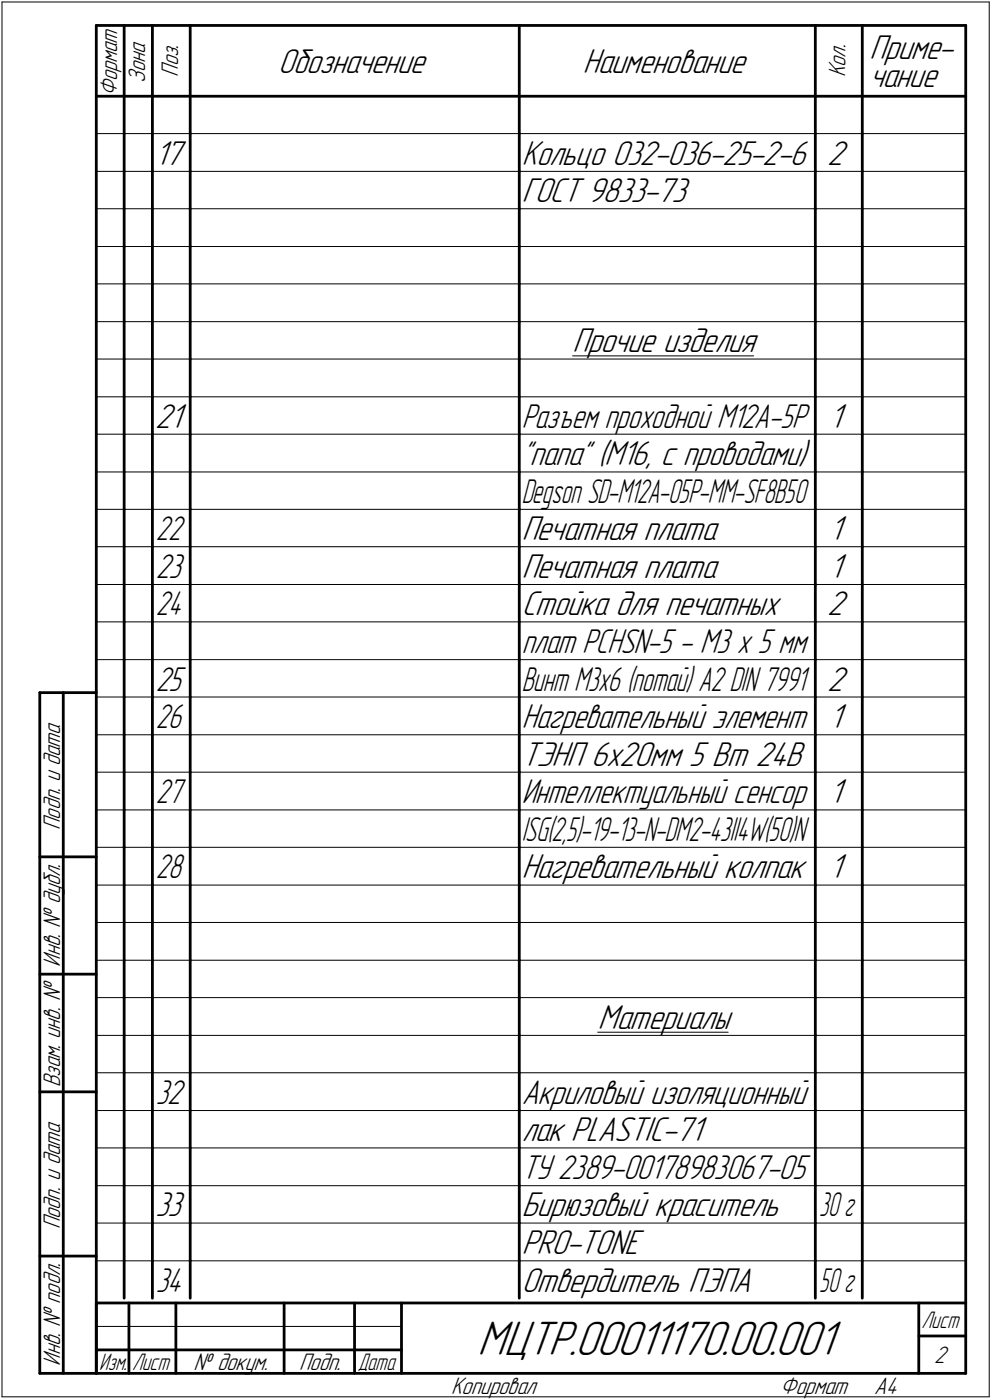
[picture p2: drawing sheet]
<svg xmlns="http://www.w3.org/2000/svg" width="211mm" height="298mm" viewBox="0 0 211 298" stroke-linecap="round" stroke-linejoin="round" font-family="sans-serif">
<defs><g id="words">
<text font-size="10.9" x="101.6" y="288.5">МЦТР.00011170.00.001</text>
<g font-size="7.8">
<text x="59.2" y="15.5">Обозначение</text>
<text x="124" y="15.5">Наименование</text>
<text x="185" y="12.6">Приме-</text>
<text x="185" y="18.5">чание</text>
<text x="33" y="35">17</text>
<text x="111" y="35">Кольцо 032-036-25-2-6</text>
<text x="176" y="35">2</text>
<text x="111" y="43">ГОСТ 9833-73</text>
<text x="121.8" y="75">Прочие изделия</text>
<text x="33" y="91">21</text>
<text x="176.5" y="91">1</text>
<text x="111" y="99">&quot;</text>
<text x="112.8" y="99">папа&quot; (М16, с проводами)</text>
<text x="111" y="115">Печатная плата</text>
<text x="176.5" y="115">1</text>
<text x="111" y="123">Печатная плата</text>
<text x="176.5" y="123">1</text>
<text x="111" y="131">Стойка для печатных</text>
<text x="176" y="131">2</text>
<text x="176" y="147">2</text>
<text x="176.5" y="155">1</text>
<text x="111" y="163">ТЭНП 6х20мм 5 Вт 24В</text>
<text x="176.5" y="171">1</text>
<text x="111" y="187">Нагревательный колпак</text>
<text x="176.5" y="187">1</text>
<text x="127.2" y="219">Материалы</text>
<text x="111" y="235">Акриловый изоляционный</text>
<text x="111" y="243">лак PLASTIC-71</text>
<text x="111" y="259">Бирюзовый краситель</text>
<text x="111" y="267">PRO-TONE</text>
<text x="111" y="275">Отвердитель ПЭПА</text>
</g>
<g font-size="7.7">
<text x="111" y="91">Разъем проходной М12А-5Р</text>
<text x="33.1" y="123">23</text>
<text x="111" y="139">плат PCHSN-5 - M3 х 5 мм</text>
<text x="33.1" y="147">25</text>
<text x="111" y="155">Нагревательный элемент</text>
<text x="111" y="171">Интеллектуальный сенсор</text>
<text x="33.1" y="235">32</text>
<text x="111" y="251">ТУ 2389-00178983067-05</text>
<text x="33.1" y="259">33</text>
<text x="33.1" y="275">34</text>
</g>
<g font-size="7.6">
<text x="111" y="107">Degson SD-M12A-05P-MM-SF8B50</text>
<text x="33.2" y="115">22</text>
<text x="33.2" y="131">24</text>
<text x="111" y="147">Винт М3х6 (потай) А2 DIN 7991</text>
<text x="33.2" y="155">26</text>
<text x="33.2" y="171">27</text>
<text x="111" y="179">I</text>
<text x="111.8" y="179">SG(2,5)-19-13-N-DM2-43||4W(50)N</text>
<text x="33.2" y="187">28</text>
</g>
<g font-size="7.5">
<text x="174.3" y="259">30 г</text>
<text x="174.3" y="275">50г</text>
</g>
<g font-size="5.4">
<text x="30.9" y="17.7" transform="rotate(-90 30.9 17.7)">Зона</text>
<text x="37.9" y="16.4" transform="rotate(-90 37.9 16.4)">Поз.</text>
<text x="179.9" y="16.4" transform="rotate(-90 179.9 16.4)">Кол.</text>
<text x="24.9" y="20.5" transform="rotate(-90 24.9 20.5)">Формат</text>
<text x="12.8" y="176.7" transform="rotate(-90 12.8 176.7)">Подп. и дата</text>
<text x="12.8" y="205.8" transform="rotate(-90 12.8 205.8)">Инв. № дубл.</text>
<text x="12.8" y="231.6" transform="rotate(-90 12.8 231.6)">Взам. инв. №</text>
<text x="12.8" y="261.7" transform="rotate(-90 12.8 261.7)">Подп. и дата</text>
<text x="12.8" y="290.8" transform="rotate(-90 12.8 290.8)">Инв. № подл.</text>
<text x="41.2" y="291.8">№ докум.</text>
<text x="63.6" y="291.8">Подп.</text>
<text x="198.8" y="290.3">2</text>
<text x="96" y="296.8">Копировал</text>
<text x="166" y="296.8">Формат</text>
<text x="186" y="296.8">A4</text>
</g>
<g font-size="5.3">
<text x="196.1" y="282.8">Лист</text>
<text x="21.1" y="291.8">Изм.</text>
<text x="28.1" y="291.8">Лист</text>
<text x="76.1" y="291.8">Дата</text>
</g>
</g></defs>
<g fill="none" stroke="#000" stroke-width=".21">
<path d="M.4 .4h210.1zM.4 .4v297zM210.5 .4v297zM20.5 28.4h5.9zM20.5 36.5h5.9zM26.4 28.4h6zM26.4 36.5h6zM32.4 28.4h8.1zM32.4 36.5h8.1zM40.5 28.4h70zM40.5 36.5h70zM110.5 28.4h63z"/>
<path d="M110.5 36.5h63zM173.5 28.4h10zM173.5 36.5h10zM183.5 28.4h22zM183.5 36.5h22zM20.5 44.4h5.9zM20.5 52.5h5.9zM26.4 44.4h6zM26.4 52.5h6zM32.4 44.4h8.1zM32.4 52.5h8.1zM40.5 44.4h70z"/>
<path d="M40.5 52.5h70zM110.5 44.4h63zM110.5 52.5h63zM173.5 44.4h10zM173.5 52.5h10zM183.5 44.4h22zM183.5 52.5h22zM20.5 60.5h5.9zM20.5 68.5h5.9zM20.5 76.5h5.9zM26.4 60.5h6zM26.4 68.5h6z"/>
<path d="M26.4 76.5h6zM32.4 60.5h8.1zM32.4 68.5h8.1zM32.4 76.5h8.1zM40.5 60.5h70zM40.5 68.5h70zM40.5 76.5h70zM110.5 60.5h63zM110.5 68.5h63zM110.5 76.5h63zM121.8 75.8h38.6zM173.5 60.5h10z"/>
<path d="M173.5 68.5h10zM173.5 76.5h10zM183.5 60.5h22zM183.5 68.5h22zM183.5 76.5h22zM20.5 84.5h5.9zM20.5 92.5h5.9zM26.4 84.5h6zM26.4 92.5h6zM32.4 84.5h8.1zM32.4 92.5h8.1zM40.5 84.5h70z"/>
<path d="M40.5 92.5h70zM110.5 84.5h63zM110.5 92.5h63zM173.5 84.5h10zM173.5 92.5h10zM183.5 84.5h22zM183.5 92.5h22zM20.5 100.5h5.9zM20.5 108.5h5.9zM20.5 116.4h5.9zM26.4 100.5h6zM26.4 108.5h6z"/>
<path d="M26.4 116.4h6zM32.4 100.5h8.1zM32.4 108.5h8.1zM32.4 116.4h8.1zM40.5 100.5h70zM40.5 108.5h70zM40.5 116.4h70zM110.5 100.5h63zM110.5 108.5h63zM110.5 116.4h63zM173.5 100.5h10zM173.5 108.5h10z"/>
<path d="M173.5 116.4h10zM183.5 100.5h22zM183.5 108.5h22zM183.5 116.4h22zM20.5 124.5h5.9zM20.5 132.4h5.9zM26.4 124.5h6zM26.4 132.4h6zM32.4 124.5h8.1zM32.4 132.4h8.1zM40.5 124.5h70zM40.5 132.4h70z"/>
<path d="M110.5 124.5h63zM110.5 132.4h63zM173.5 124.5h10zM173.5 132.4h10zM183.5 124.5h22zM183.5 132.4h22zM20.5 140.5h5.9zM20.5 148.4h5.9zM20.5 156.5h5.9zM26.4 140.5h6zM26.4 148.4h6zM26.4 156.5h6z"/>
<path d="M32.4 140.5h8.1zM32.4 148.4h8.1zM32.4 156.5h8.1zM40.5 140.5h70zM40.5 148.4h70zM40.5 156.5h70zM110.5 140.5h63zM110.5 148.4h63zM110.5 156.5h63zM173.5 140.5h10zM173.5 148.4h10zM173.5 156.5h10z"/>
<path d="M183.5 140.5h22zM183.5 148.4h22zM183.5 156.5h22zM20.5 164.4h5.9zM20.5 172.5h5.9zM26.4 164.4h6zM26.4 172.5h6zM32.4 164.4h8.1zM32.4 172.5h8.1zM40.5 164.4h70zM40.5 172.5h70zM110.5 164.4h63z"/>
<path d="M110.5 172.5h63zM173.5 164.4h10zM173.5 172.5h10zM183.5 164.4h22zM183.5 172.5h22zM20.5 180.4h5.9zM20.5 188.5h5.9zM20.5 196.4h5.9zM26.4 180.4h6zM26.4 188.5h6zM26.4 196.4h6zM32.4 180.4h8.1z"/>
<path d="M32.4 188.5h8.1zM32.4 196.4h8.1zM40.5 180.4h70zM40.5 188.5h70zM40.5 196.4h70zM110.5 180.4h63zM110.5 188.5h63zM110.5 196.4h63zM173.5 180.4h10zM173.5 188.5h10zM173.5 196.4h10zM183.5 180.4h22z"/>
<path d="M183.5 188.5h22zM183.5 196.4h22zM20.5 204.5h5.9zM20.5 212.4h5.9zM26.4 204.5h6zM26.4 212.4h6zM32.4 204.5h8.1zM32.4 212.4h8.1zM40.5 204.5h70zM40.5 212.4h70zM110.5 204.5h63zM110.5 212.4h63z"/>
<path d="M127.2 219.8h27.7zM173.5 204.5h10zM173.5 212.4h10zM183.5 204.5h22zM183.5 212.4h22zM20.5 220.5h5.9zM20.5 228.4h5.9zM20.5 236.5h5.9zM26.4 220.5h6zM26.4 228.4h6zM26.4 236.5h6zM32.4 220.5h8.1z"/>
<path d="M32.4 228.4h8.1zM32.4 236.5h8.1zM40.5 220.5h70zM40.5 228.4h70zM40.5 236.5h70zM110.5 220.5h63zM110.5 228.4h63zM110.5 236.5h63zM173.5 220.5h10zM173.5 228.4h10zM173.5 236.5h10zM183.5 220.5h22z"/>
<path d="M183.5 228.4h22zM183.5 236.5h22zM20.5 244.4h5.9zM20.5 252.5h5.9zM26.4 244.4h6zM26.4 252.5h6zM32.4 244.4h8.1zM32.4 252.5h8.1zM40.5 244.4h70zM40.5 252.5h70zM110.5 244.4h63zM110.5 252.5h63z"/>
<path d="M173.5 244.4h10zM173.5 252.5h10zM183.5 244.4h22zM183.5 252.5h22zM20.5 260.4h5.9zM20.5 268.5h5.9zM26.4 260.4h6zM26.4 268.5h6zM32.4 260.4h8.1zM32.4 268.5h8.1zM40.5 260.4h70zM40.5 268.5h70z"/>
<path d="M110.5 260.4h63zM110.5 268.5h63zM173.5 260.4h10zM173.5 268.5h10zM183.5 260.4h22zM183.5 268.5h22zM.4 297.4h210.1zM20.5 282.4h64.9z"/>
</g>
<g fill="none" stroke="#000" stroke-width=".59">
<path d="M20.5 5.4h185zM20.5 5.4v287zM26.4 5.4v15.1zM32.4 5.4v15.1zM40.5 5.4v15.1zM110.5 5.4v15.1zM173.5 5.4v15.1zM183.5 5.4v15.1zM205.5 5.4v287zM20.5 20.5h185zM26.4 20.5v7.9zM26.4 28.4v8.1z"/>
<path d="M26.4 36.5v7.9zM32.4 20.5v7.9zM32.4 28.4v8.1zM32.4 36.5v7.9zM40.5 20.5v7.9zM40.5 28.4v8.1zM40.5 36.5v7.9zM110.5 20.5v7.9zM110.5 28.4v8.1zM110.5 36.5v7.9zM173.5 20.5v7.9zM173.5 28.4v8.1z"/>
<path d="M173.5 36.5v7.9zM183.5 20.5v7.9zM183.5 28.4v8.1zM183.5 36.5v7.9zM26.4 44.4v8.1zM26.4 52.5v8zM32.4 44.4v8.1zM32.4 52.5v8zM40.5 44.4v8.1zM40.5 52.5v8zM110.5 44.4v8.1zM110.5 52.5v8z"/>
<path d="M173.5 44.4v8.1zM173.5 52.5v8zM183.5 44.4v8.1zM183.5 52.5v8zM26.4 60.5v8zM26.4 68.5v8zM26.4 76.5v8zM32.4 60.5v8zM32.4 68.5v8zM32.4 76.5v8zM40.5 60.5v8zM40.5 68.5v8z"/>
<path d="M40.5 76.5v8zM110.5 60.5v8zM110.5 68.5v8zM110.5 76.5v8zM173.5 60.5v8zM173.5 68.5v8zM173.5 76.5v8zM183.5 60.5v8zM183.5 68.5v8zM183.5 76.5v8zM26.4 84.5v8zM26.4 92.5v8z"/>
<path d="M32.4 84.5v8zM32.4 92.5v8zM40.5 84.5v8zM40.5 92.5v8zM110.5 84.5v8zM110.5 92.5v8zM173.5 84.5v8zM173.5 92.5v8zM183.5 84.5v8zM183.5 92.5v8zM26.4 100.5v8zM26.4 108.5v7.9z"/>
<path d="M26.4 116.4v8.1zM32.4 100.5v8zM32.4 108.5v7.9zM32.4 116.4v8.1zM40.5 100.5v8zM40.5 108.5v7.9zM40.5 116.4v8.1zM110.5 100.5v8zM110.5 108.5v7.9zM110.5 116.4v8.1zM173.5 100.5v8zM173.5 108.5v7.9z"/>
<path d="M173.5 116.4v8.1zM183.5 100.5v8zM183.5 108.5v7.9zM183.5 116.4v8.1zM26.4 124.5v7.9zM26.4 132.4v8.1zM32.4 124.5v7.9zM32.4 132.4v8.1zM40.5 124.5v7.9zM40.5 132.4v8.1zM110.5 124.5v7.9zM110.5 132.4v8.1z"/>
<path d="M173.5 124.5v7.9zM173.5 132.4v8.1zM183.5 124.5v7.9zM183.5 132.4v8.1zM8.5 147.5v144.9zM8.5 147.5h12zM13.5 147.5v144.9zM26.4 140.5v7.9zM26.4 148.4v8.1zM26.4 156.5v7.9zM32.4 140.5v7.9zM32.4 148.4v8.1z"/>
<path d="M32.4 156.5v7.9zM40.5 140.5v7.9zM40.5 148.4v8.1zM40.5 156.5v7.9zM110.5 140.5v7.9zM110.5 148.4v8.1zM110.5 156.5v7.9zM173.5 140.5v7.9zM173.5 148.4v8.1zM173.5 156.5v7.9zM183.5 140.5v7.9zM183.5 148.4v8.1z"/>
<path d="M183.5 156.5v7.9zM26.4 164.4v8.1zM26.4 172.5v7.9zM32.4 164.4v8.1zM32.4 172.5v7.9zM40.5 164.4v8.1zM40.5 172.5v7.9zM110.5 164.4v8.1zM110.5 172.5v7.9zM173.5 164.4v8.1zM173.5 172.5v7.9zM183.5 164.4v8.1z"/>
<path d="M183.5 172.5v7.9zM8.5 182.5h12zM26.4 180.4v8.1zM26.4 188.5v7.9zM26.4 196.4v8.1zM32.4 180.4v8.1zM32.4 188.5v7.9zM32.4 196.4v8.1zM40.5 180.4v8.1zM40.5 188.5v7.9zM40.5 196.4v8.1zM110.5 180.4v8.1z"/>
<path d="M110.5 188.5v7.9zM110.5 196.4v8.1zM173.5 180.4v8.1zM173.5 188.5v7.9zM173.5 196.4v8.1zM183.5 180.4v8.1zM183.5 188.5v7.9zM183.5 196.4v8.1zM8.5 207.4h12zM26.4 204.5v7.9zM26.4 212.4v8.1zM32.4 204.5v7.9z"/>
<path d="M32.4 212.4v8.1zM40.5 204.5v7.9zM40.5 212.4v8.1zM110.5 204.5v7.9zM110.5 212.4v8.1zM173.5 204.5v7.9zM173.5 212.4v8.1zM183.5 204.5v7.9zM183.5 212.4v8.1zM8.5 232.5h12zM26.4 220.5v7.9zM26.4 228.4v8.1z"/>
<path d="M26.4 236.5v7.9zM32.4 220.5v7.9zM32.4 228.4v8.1zM32.4 236.5v7.9zM40.5 220.5v7.9zM40.5 228.4v8.1zM40.5 236.5v7.9zM110.5 220.5v7.9zM110.5 228.4v8.1zM110.5 236.5v7.9zM173.5 220.5v7.9zM173.5 228.4v8.1z"/>
<path d="M173.5 236.5v7.9zM183.5 220.5v7.9zM183.5 228.4v8.1zM183.5 236.5v7.9zM26.4 244.4v8.1zM26.4 252.5v7.9zM32.4 244.4v8.1zM32.4 252.5v7.9zM40.5 244.4v8.1zM40.5 252.5v7.9zM110.5 244.4v8.1zM110.5 252.5v7.9z"/>
<path d="M173.5 244.4v8.1zM173.5 252.5v7.9zM183.5 244.4v8.1zM183.5 252.5v7.9zM8.5 267.5h12zM20.5 277.5h185zM20.5 277.5v14.9zM26.4 260.4v8.1zM26.4 268.5v7.9zM27.4 277.5v14.9zM32.4 260.4v8.1zM32.4 268.5v7.9z"/>
<path d="M37.4 277.5v14.9zM40.5 260.4v8.1zM40.5 268.5v7.9zM60.5 277.5v14.9zM75.4 277.5v14.9zM85.4 277.5v14.9zM110.5 260.4v8.1zM110.5 268.5v7.9zM173.5 260.4v8.1zM173.5 268.5v7.9zM183.5 260.4v8.1zM183.5 268.5v7.9z"/>
<path d="M195.5 277.5v14.9zM8.5 292.4h12zM20.5 292.4h185zM20.5 287.4h6.9zM27.4 287.4h10zM37.4 287.4h23.1zM60.5 287.4h14.9zM75.4 287.4h10zM195.5 284.5h10z"/>
</g>
<use href="#words"/>
</svg>
